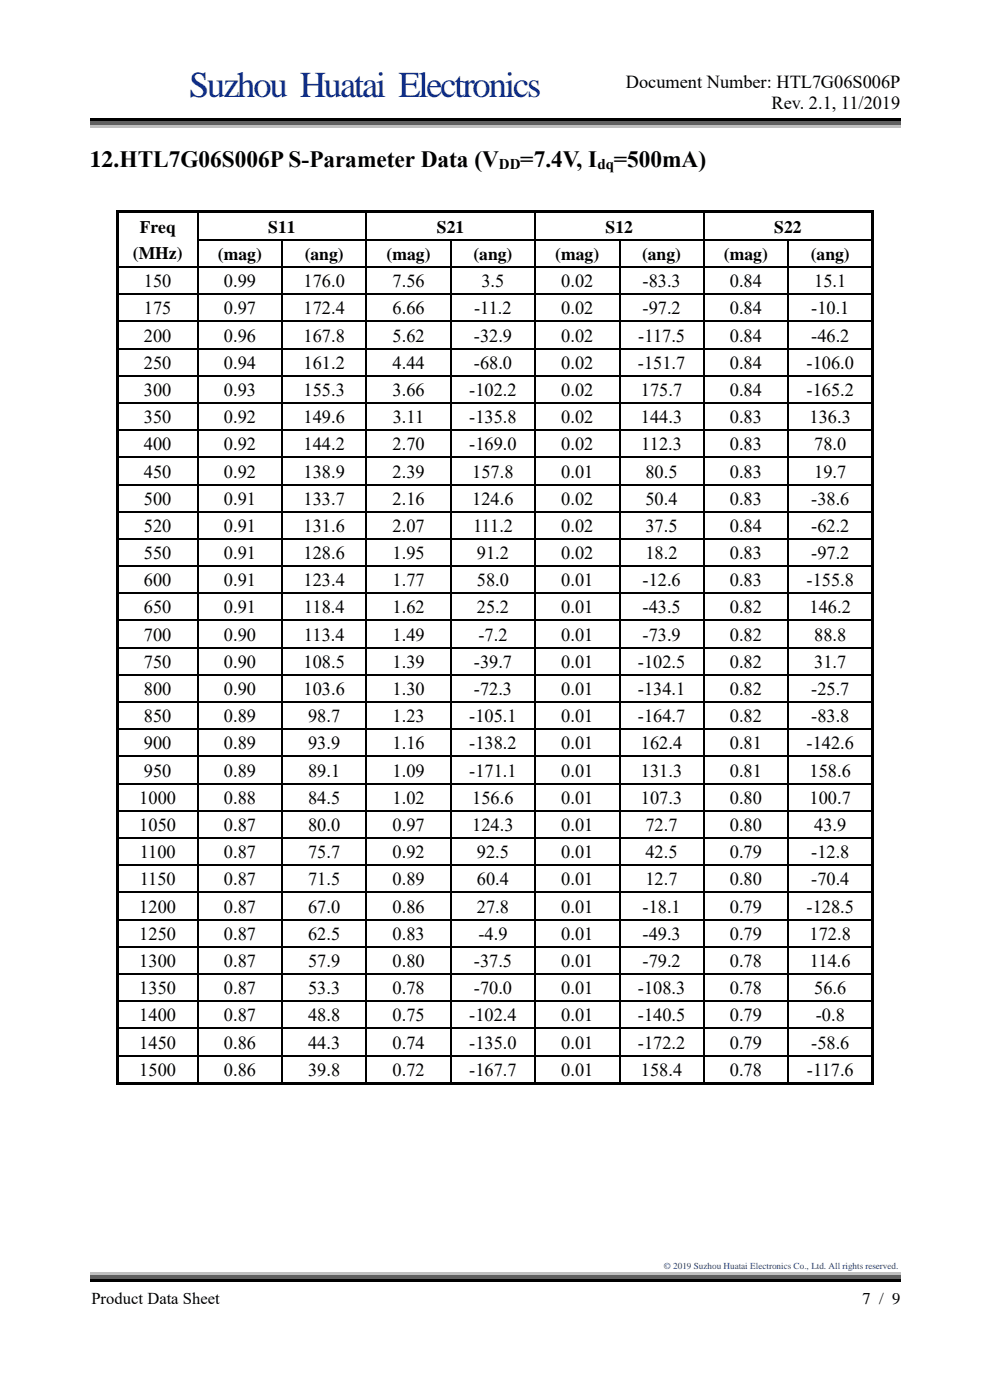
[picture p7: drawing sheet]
<svg xmlns="http://www.w3.org/2000/svg" width="210mm" height="297mm" viewBox="0 0 210 297" stroke-linecap="round" stroke-linejoin="round" font-family="sans-serif">
<defs><g id="words">
<text font-size="7.7" fill="#0f2d86" x="40.1" y="20.7">Suzhou Huatai Electronics</text>
<g font-size="5">
<text x="19" y="35.5">12.HTL7G06S006P S-Parameter Data (V</text>
<text x="110.4" y="35.5">=7.4V, I</text>
<text x="130.2" y="35.5">=500mA)</text>
</g>
<g font-size="3.9">
<text x="132.8" y="18.6">Document Number: HTL7G06S006P</text>
<text x="163.7" y="23.1">Rev. 2.1, 11/2019</text>
<text x="30.5" y="60.9">150</text>
<text x="47.5" y="60.9">0.99</text>
<text x="64.4" y="60.9">176.0</text>
<text x="83.3" y="60.9">7.56</text>
<text x="102.1" y="60.9">3.5</text>
<text x="119.1" y="60.9">0.02</text>
<text x="136.3" y="60.9">-83.3</text>
<text x="154.8" y="60.9">0.84</text>
<text x="172.7" y="60.9">15.1</text>
<text x="30.5" y="66.7">175</text>
<text x="47.5" y="66.7">0.97</text>
<text x="64.4" y="66.7">172.4</text>
<text x="83.3" y="66.7">6.66</text>
<text x="100.6" y="66.7">-11.2</text>
<text x="119.1" y="66.7">0.02</text>
<text x="136.3" y="66.7">-97.2</text>
<text x="154.8" y="66.7">0.84</text>
<text x="172.1" y="66.7">-10.1</text>
<text x="30.5" y="72.5">200</text>
<text x="47.5" y="72.5">0.96</text>
<text x="64.4" y="72.5">167.8</text>
<text x="83.3" y="72.5">5.62</text>
<text x="100.5" y="72.5">-32.9</text>
<text x="119.1" y="72.5">0.02</text>
<text x="135.4" y="72.5">-117.5</text>
<text x="154.8" y="72.5">0.84</text>
<text x="172.1" y="72.5">-46.2</text>
<text x="30.5" y="78.2">250</text>
<text x="30.5" y="84">300</text>
<text x="47.5" y="78.2">0.94</text>
<text x="47.5" y="84">0.93</text>
<text x="64.4" y="78.2">161.2</text>
<text x="64.4" y="84">155.3</text>
<text x="83.3" y="78.2">4.44</text>
<text x="83.3" y="84">3.66</text>
<text x="99.5" y="84">-102.2</text>
<text x="100.5" y="78.2">-68.0</text>
<text x="119.1" y="78.2">0.02</text>
<text x="119.1" y="84">0.02</text>
<text x="135.3" y="78.2">-151.7</text>
<text x="136" y="84">175.7</text>
<text x="154.8" y="78.2">0.84</text>
<text x="154.8" y="84">0.84</text>
<text x="171.1" y="78.2">-106.0</text>
<text x="171.1" y="84">-165.2</text>
<text x="30.5" y="89.8">350</text>
<text x="47.5" y="89.8">0.92</text>
<text x="64.4" y="89.8">149.6</text>
<text x="83.3" y="89.8">3.11</text>
<text x="99.5" y="89.8">-135.8</text>
<text x="119.1" y="89.8">0.02</text>
<text x="136" y="89.8">144.3</text>
<text x="154.8" y="89.8">0.83</text>
<text x="171.7" y="89.8">136.3</text>
<text x="30.5" y="95.6">400</text>
<text x="47.5" y="95.6">0.92</text>
<text x="64.4" y="95.6">144.2</text>
<text x="83.3" y="95.6">2.70</text>
<text x="99.5" y="95.6">-169.0</text>
<text x="119.1" y="95.6">0.02</text>
<text x="136" y="95.6">112.3</text>
<text x="154.8" y="95.6">0.83</text>
<text x="172.7" y="95.6">78.0</text>
<text x="30.5" y="101.3">450</text>
<text x="47.5" y="101.3">0.92</text>
<text x="64.4" y="101.3">138.9</text>
<text x="83.3" y="101.3">2.39</text>
<text x="100.2" y="101.3">157.8</text>
<text x="119.1" y="101.3">0.01</text>
<text x="136.9" y="101.3">80.5</text>
<text x="154.8" y="101.3">0.83</text>
<text x="172.7" y="101.3">19.7</text>
<text x="30.5" y="107.1">500</text>
<text x="47.5" y="107.1">0.91</text>
<text x="64.4" y="107.1">133.7</text>
<text x="83.3" y="107.1">2.16</text>
<text x="100.2" y="107.1">124.6</text>
<text x="119.1" y="107.1">0.02</text>
<text x="136.9" y="107.1">50.4</text>
<text x="154.8" y="107.1">0.83</text>
<text x="172.1" y="107.1">-38.6</text>
<text x="30.5" y="112.8">520</text>
<text x="47.5" y="112.8">0.91</text>
<text x="64.4" y="112.8">131.6</text>
<text x="83.3" y="112.8">2.07</text>
<text x="100.3" y="112.8">111.2</text>
<text x="119.1" y="112.8">0.02</text>
<text x="136.9" y="112.8">37.5</text>
<text x="154.8" y="112.8">0.84</text>
<text x="172.1" y="112.8">-62.2</text>
<text x="30.5" y="118.6">550</text>
<text x="47.5" y="118.6">0.91</text>
<text x="64.4" y="118.6">128.6</text>
<text x="83.3" y="118.6">1.95</text>
<text x="101.2" y="118.6">91.2</text>
<text x="119.1" y="118.6">0.02</text>
<text x="136.9" y="118.6">18.2</text>
<text x="154.8" y="118.6">0.83</text>
<text x="172.1" y="118.6">-97.2</text>
<text x="30.5" y="124.4">600</text>
<text x="47.5" y="124.4">0.91</text>
<text x="64.4" y="124.4">123.4</text>
<text x="83.3" y="124.4">1.77</text>
<text x="101.2" y="124.4">58.0</text>
<text x="119.1" y="124.4">0.01</text>
<text x="136.3" y="124.4">-12.6</text>
<text x="154.8" y="124.4">0.83</text>
<text x="171.1" y="124.4">-155.8</text>
<text x="30.5" y="130.2">650</text>
<text x="47.5" y="130.2">0.91</text>
<text x="64.5" y="130.2">118.4</text>
<text x="83.3" y="130.2">1.62</text>
<text x="101.2" y="130.2">25.2</text>
<text x="119.1" y="130.2">0.01</text>
<text x="136.3" y="130.2">-43.5</text>
<text x="154.8" y="130.2">0.82</text>
<text x="171.7" y="130.2">146.2</text>
<text x="30.5" y="135.9">700</text>
<text x="47.5" y="135.9">0.90</text>
<text x="64.5" y="135.9">113.4</text>
<text x="83.3" y="135.9">1.49</text>
<text x="101.5" y="135.9">-7.2</text>
<text x="119.1" y="135.9">0.01</text>
<text x="136.3" y="135.9">-73.9</text>
<text x="154.8" y="135.9">0.82</text>
<text x="172.7" y="135.9">88.8</text>
<text x="30.5" y="141.7">750</text>
<text x="47.5" y="141.7">0.90</text>
<text x="64.4" y="141.7">108.5</text>
<text x="83.3" y="141.7">1.39</text>
<text x="100.5" y="141.7">-39.7</text>
<text x="119.1" y="141.7">0.01</text>
<text x="135.3" y="141.7">-102.5</text>
<text x="154.8" y="141.7">0.82</text>
<text x="172.7" y="141.7">31.7</text>
<text x="30.5" y="147.5">800</text>
<text x="47.5" y="147.5">0.90</text>
<text x="64.4" y="147.5">103.6</text>
<text x="83.3" y="147.5">1.30</text>
<text x="100.5" y="147.5">-72.3</text>
<text x="119.1" y="147.5">0.01</text>
<text x="135.3" y="147.5">-134.1</text>
<text x="154.8" y="147.5">0.82</text>
<text x="172.1" y="147.5">-25.7</text>
<text x="30.5" y="153.2">850</text>
<text x="47.5" y="153.2">0.89</text>
<text x="65.4" y="153.2">98.7</text>
<text x="83.3" y="153.2">1.23</text>
<text x="99.5" y="153.2">-105.1</text>
<text x="119.1" y="153.2">0.01</text>
<text x="135.3" y="153.2">-164.7</text>
<text x="154.8" y="153.2">0.82</text>
<text x="172.1" y="153.2">-83.8</text>
<text x="30.5" y="159">900</text>
<text x="47.5" y="159">0.89</text>
<text x="65.4" y="159">93.9</text>
<text x="83.3" y="159">1.16</text>
<text x="99.5" y="159">-138.2</text>
<text x="119.1" y="159">0.01</text>
<text x="136" y="159">162.4</text>
<text x="154.8" y="159">0.81</text>
<text x="171.1" y="159">-142.6</text>
<text x="30.5" y="164.7">950</text>
<text x="47.5" y="164.7">0.89</text>
<text x="65.4" y="164.7">89.1</text>
<text x="83.3" y="164.7">1.09</text>
<text x="99.5" y="164.7">-171.1</text>
<text x="119.1" y="164.7">0.01</text>
<text x="136" y="164.7">131.3</text>
<text x="154.8" y="164.7">0.81</text>
<text x="171.7" y="164.7">158.6</text>
<text x="29.6" y="170.5">1000</text>
<text x="47.5" y="170.5">0.88</text>
<text x="65.4" y="170.5">84.5</text>
<text x="83.3" y="170.5">1.02</text>
<text x="100.2" y="170.5">156.6</text>
<text x="119.1" y="170.5">0.01</text>
<text x="136" y="170.5">107.3</text>
<text x="154.8" y="170.5">0.80</text>
<text x="171.7" y="170.5">100.7</text>
<text x="29.6" y="176.3">1050</text>
<text x="47.5" y="176.3">0.87</text>
<text x="65.4" y="176.3">80.0</text>
<text x="83.3" y="176.3">0.97</text>
<text x="100.2" y="176.3">124.3</text>
<text x="119.1" y="176.3">0.01</text>
<text x="136.9" y="176.3">72.7</text>
<text x="154.8" y="176.3">0.80</text>
<text x="172.7" y="176.3">43.9</text>
<text x="29.6" y="182.1">1100</text>
<text x="47.5" y="182.1">0.87</text>
<text x="65.4" y="182.1">75.7</text>
<text x="83.3" y="182.1">0.92</text>
<text x="101.2" y="182.1">92.5</text>
<text x="119.1" y="182.1">0.01</text>
<text x="136.9" y="182.1">42.5</text>
<text x="154.8" y="182.1">0.79</text>
<text x="172.1" y="182.1">-12.8</text>
<text x="29.6" y="187.8">1150</text>
<text x="47.5" y="187.8">0.87</text>
<text x="65.4" y="187.8">71.5</text>
<text x="83.3" y="187.8">0.89</text>
<text x="101.2" y="187.8">60.4</text>
<text x="119.1" y="187.8">0.01</text>
<text x="136.9" y="187.8">12.7</text>
<text x="154.8" y="187.8">0.80</text>
<text x="172.1" y="187.8">-70.4</text>
<text x="29.6" y="193.6">1200</text>
<text x="47.5" y="193.6">0.87</text>
<text x="65.4" y="193.6">67.0</text>
<text x="83.3" y="193.6">0.86</text>
<text x="101.2" y="193.6">27.8</text>
<text x="119.1" y="193.6">0.01</text>
<text x="136.3" y="193.6">-18.1</text>
<text x="154.8" y="193.6">0.79</text>
<text x="171.1" y="193.6">-128.5</text>
<text x="29.6" y="199.4">1250</text>
<text x="47.5" y="199.4">0.87</text>
<text x="65.4" y="199.4">62.5</text>
<text x="83.3" y="199.4">0.83</text>
<text x="101.5" y="199.4">-4.9</text>
<text x="119.1" y="199.4">0.01</text>
<text x="136.3" y="199.4">-49.3</text>
<text x="154.8" y="199.4">0.79</text>
<text x="171.7" y="199.4">172.8</text>
<text x="29.6" y="205.1">1300</text>
<text x="47.5" y="205.1">0.87</text>
<text x="65.4" y="205.1">57.9</text>
<text x="83.3" y="205.1">0.80</text>
<text x="100.5" y="205.1">-37.5</text>
<text x="119.1" y="205.1">0.01</text>
<text x="136.3" y="205.1">-79.2</text>
<text x="154.8" y="205.1">0.78</text>
<text x="171.8" y="205.1">114.6</text>
<text x="29.6" y="210.9">1350</text>
<text x="47.5" y="210.9">0.87</text>
<text x="65.4" y="210.9">53.3</text>
<text x="83.3" y="210.9">0.78</text>
<text x="100.5" y="210.9">-70.0</text>
<text x="119.1" y="210.9">0.01</text>
<text x="135.3" y="210.9">-108.3</text>
<text x="154.8" y="210.9">0.78</text>
<text x="172.7" y="210.9">56.6</text>
<text x="29.6" y="216.7">1400</text>
<text x="47.5" y="216.7">0.87</text>
<text x="65.4" y="216.7">48.8</text>
<text x="83.3" y="216.7">0.75</text>
<text x="99.5" y="216.7">-102.4</text>
<text x="119.1" y="216.7">0.01</text>
<text x="135.3" y="216.7">-140.5</text>
<text x="154.8" y="216.7">0.79</text>
<text x="173.1" y="216.7">-0.8</text>
<text x="29.6" y="222.5">1450</text>
<text x="47.5" y="222.5">0.86</text>
<text x="65.4" y="222.5">44.3</text>
<text x="83.3" y="222.5">0.74</text>
<text x="99.5" y="222.5">-135.0</text>
<text x="119.1" y="222.5">0.01</text>
<text x="135.3" y="222.5">-172.2</text>
<text x="154.8" y="222.5">0.79</text>
<text x="172.1" y="222.5">-58.6</text>
<text x="29.6" y="228.2">1500</text>
<text x="47.5" y="228.2">0.86</text>
<text x="65.4" y="228.2">39.8</text>
<text x="83.3" y="228.2">0.72</text>
<text x="99.5" y="228.2">-167.7</text>
<text x="119.1" y="228.2">0.01</text>
<text x="136" y="228.2">158.4</text>
<text x="154.8" y="228.2">0.78</text>
<text x="171.2" y="228.2">-117.6</text>
</g>
<g font-size="3.7">
<text x="29.6" y="49.5">Freq</text>
<text x="56.9" y="49.4">S11</text>
<text x="92.7" y="49.4">S21</text>
<text x="128.5" y="49.4">S12</text>
<text x="164.2" y="49.4">S22</text>
<text x="28.2" y="55">(MHz)</text>
<text x="46.2" y="55.1">(mag)</text>
<text x="64.7" y="55.1">(ang)</text>
<text x="82" y="55.1">(mag)</text>
<text x="100.4" y="55.1">(ang)</text>
<text x="117.8" y="55.1">(mag)</text>
<text x="136.2" y="55.1">(ang)</text>
<text x="153.6" y="55.1">(mag)</text>
<text x="172" y="55.1">(ang)</text>
</g>
<g font-size="3.5">
<text x="19.4" y="276.6">Product Data Sheet</text>
<text x="183" y="276.6">7 / 9</text>
</g>
<g font-size="3.2">
<text x="105.9" y="35.8">DD</text>
<text x="126.7" y="35.8">dq</text>
</g>
<text font-size="1.9" fill="#1f4e79" x="140.8" y="269.1">© 2019 Suzhou Huatai Electronics Co., Ltd. All rights reserved.</text>
</g></defs>
<g fill="#000">
<path d="M19 25.1h172v.5h-172z" fill-rule="evenodd"/>
<path d="M24.7 44.7h.5v.6h-.5z" fill-rule="evenodd"/>
<path d="M24.7 44.7h.5v.5h-.5z" fill-rule="evenodd"/>
<path d="M24.7 45.3h.5v5.5h-.5z" fill-rule="evenodd"/>
<path d="M24.7 50.8h.5v.2h-.5z" fill-rule="evenodd"/>
<path d="M24.7 51h.5v5.5h-.5z" fill-rule="evenodd"/>
<path d="M24.7 56.5h.5v.3h-.5z" fill-rule="evenodd"/>
<path d="M25.2 44.7h16.6v.5h-16.6z" fill-rule="evenodd"/>
<path d="M41.8 45.2l.2 .1z" fill-rule="evenodd"/>
<path d="M41.8 44.7h.5v.5h-.5z" fill-rule="evenodd"/>
<path d="M41.8 50.8h.2v.2h-.2z" fill-rule="evenodd"/>
<path d="M41.8 56.5h.2v.3h-.2z" fill-rule="evenodd"/>
<path d="M42.3 44.7h35.3v.5h-35.3z" fill-rule="evenodd"/>
<path d="M59.7 50.8h.3v.2h-.3z" fill-rule="evenodd"/>
<path d="M59.7 56.5h.3v.3h-.3z" fill-rule="evenodd"/>
<path d="M77.6 45.2l.2 .1z" fill-rule="evenodd"/>
<path d="M77.6 44.7h.5v.5h-.5z" fill-rule="evenodd"/>
<path d="M77.6 50.8h.2v.2h-.2z" fill-rule="evenodd"/>
<path d="M77.6 56.5h.2v.3h-.2z" fill-rule="evenodd"/>
<path d="M78.1 44.7h35.3v.5h-35.3z" fill-rule="evenodd"/>
<path d="M95.5 50.8h.3v.2h-.3z" fill-rule="evenodd"/>
<path d="M95.5 56.5h.3v.3h-.3z" fill-rule="evenodd"/>
<path d="M113.4 45.2l.2 .1z" fill-rule="evenodd"/>
<path d="M113.4 44.7h.5v.5h-.5z" fill-rule="evenodd"/>
<path d="M113.4 50.8h.2v.2h-.2z" fill-rule="evenodd"/>
<path d="M113.4 56.5h.2v.3h-.2z" fill-rule="evenodd"/>
<path d="M113.9 44.7h35.2v.5h-35.2z" fill-rule="evenodd"/>
<path d="M131.3 50.8h.3v.2h-.3z" fill-rule="evenodd"/>
<path d="M131.3 56.5h.3v.3h-.3z" fill-rule="evenodd"/>
<path d="M149.1 45.2l.3 .1z" fill-rule="evenodd"/>
<path d="M149.1 44.7h.5v.5h-.5z" fill-rule="evenodd"/>
<path d="M149.1 50.8h.3v.2h-.3z" fill-rule="evenodd"/>
<path d="M149.1 56.5h.3v.3h-.3z" fill-rule="evenodd"/>
<path d="M149.6 44.7h35.2v.5h-35.2z" fill-rule="evenodd"/>
<path d="M167.1 50.8h.2v.2h-.2z" fill-rule="evenodd"/>
<path d="M167.1 56.5h.2v.3h-.2z" fill-rule="evenodd"/>
<path d="M184.8 44.7h.5v.6h-.5z" fill-rule="evenodd"/>
<path d="M184.8 44.7h.5v.5h-.5z" fill-rule="evenodd"/>
<path d="M184.8 45.3h.5v5.5h-.5z" fill-rule="evenodd"/>
<path d="M184.8 50.8h.5v.2h-.5z" fill-rule="evenodd"/>
<path d="M184.8 51h.5v5.5h-.5z" fill-rule="evenodd"/>
<path d="M184.8 56.5h.5v.3h-.5z" fill-rule="evenodd"/>
<path d="M24.7 56.8h.5v5.5h-.5z" fill-rule="evenodd"/>
<path d="M24.7 62.3h.5v.2h-.5z" fill-rule="evenodd"/>
<path d="M24.7 62.5h.5v5.5h-.5z" fill-rule="evenodd"/>
<path d="M24.7 68h.5v.3h-.5z" fill-rule="evenodd"/>
<path d="M24.7 68.3h.5v5.5h-.5z" fill-rule="evenodd"/>
<path d="M24.7 73.8h.5v.3h-.5z" fill-rule="evenodd"/>
<path d="M24.7 74.1h.5v5.5h-.5z" fill-rule="evenodd"/>
<path d="M24.7 79.6h.5v.2h-.5z" fill-rule="evenodd"/>
<path d="M41.8 62.3h.2v.2h-.2z" fill-rule="evenodd"/>
<path d="M41.8 68h.2v.3h-.2z" fill-rule="evenodd"/>
<path d="M41.8 73.8h.2v.3h-.2z" fill-rule="evenodd"/>
<path d="M41.8 79.6h.2v.2h-.2z" fill-rule="evenodd"/>
<path d="M59.7 62.3h.3v.2h-.3z" fill-rule="evenodd"/>
<path d="M59.7 68h.3v.3h-.3z" fill-rule="evenodd"/>
<path d="M59.7 73.8h.3v.3h-.3z" fill-rule="evenodd"/>
<path d="M59.7 79.6h.3v.2h-.3z" fill-rule="evenodd"/>
<path d="M77.6 62.3h.2v.2h-.2z" fill-rule="evenodd"/>
<path d="M77.6 68h.2v.3h-.2z" fill-rule="evenodd"/>
<path d="M77.6 73.8h.2v.3h-.2z" fill-rule="evenodd"/>
<path d="M77.6 79.6h.2v.2h-.2z" fill-rule="evenodd"/>
<path d="M95.5 62.3h.3v.2h-.3z" fill-rule="evenodd"/>
<path d="M95.5 68h.3v.3h-.3z" fill-rule="evenodd"/>
<path d="M95.5 73.8h.3v.3h-.3z" fill-rule="evenodd"/>
<path d="M95.5 79.6h.3v.2h-.3z" fill-rule="evenodd"/>
<path d="M113.4 62.3h.2v.2h-.2z" fill-rule="evenodd"/>
<path d="M113.4 68h.2v.3h-.2z" fill-rule="evenodd"/>
<path d="M113.4 73.8h.2v.3h-.2z" fill-rule="evenodd"/>
<path d="M113.4 79.6h.2v.2h-.2z" fill-rule="evenodd"/>
<path d="M131.3 62.3h.3v.2h-.3z" fill-rule="evenodd"/>
<path d="M131.3 68h.3v.3h-.3z" fill-rule="evenodd"/>
<path d="M131.3 73.8h.3v.3h-.3z" fill-rule="evenodd"/>
<path d="M131.3 79.6h.3v.2h-.3z" fill-rule="evenodd"/>
<path d="M149.1 62.3h.3v.2h-.3z" fill-rule="evenodd"/>
<path d="M149.1 68h.3v.3h-.3z" fill-rule="evenodd"/>
<path d="M149.1 73.8h.3v.3h-.3z" fill-rule="evenodd"/>
<path d="M149.1 79.6h.3v.2h-.3z" fill-rule="evenodd"/>
<path d="M167.1 62.3h.2v.2h-.2z" fill-rule="evenodd"/>
<path d="M167.1 68h.2v.3h-.2z" fill-rule="evenodd"/>
<path d="M167.1 73.8h.2v.3h-.2z" fill-rule="evenodd"/>
<path d="M167.1 79.6h.2v.2h-.2z" fill-rule="evenodd"/>
<path d="M184.8 56.8h.5v5.5h-.5z" fill-rule="evenodd"/>
<path d="M184.8 62.3h.5v.2h-.5z" fill-rule="evenodd"/>
<path d="M184.8 62.5h.5v5.5h-.5z" fill-rule="evenodd"/>
<path d="M184.8 68h.5v.3h-.5z" fill-rule="evenodd"/>
<path d="M184.8 68.3h.5v5.5h-.5z" fill-rule="evenodd"/>
<path d="M184.8 73.8h.5v.3h-.5z" fill-rule="evenodd"/>
<path d="M184.8 74.1h.5v5.5h-.5z" fill-rule="evenodd"/>
<path d="M184.8 79.6h.5v.2h-.5z" fill-rule="evenodd"/>
<path d="M24.7 79.8h.5v5.6h-.5z" fill-rule="evenodd"/>
<path d="M24.7 85.4h.5v.2h-.5z" fill-rule="evenodd"/>
<path d="M24.7 85.6h.5v5.5h-.5z" fill-rule="evenodd"/>
<path d="M24.7 91.1h.5v.3h-.5z" fill-rule="evenodd"/>
<path d="M24.7 91.4h.5v5.5h-.5z" fill-rule="evenodd"/>
<path d="M24.7 96.9h.5v.3h-.5z" fill-rule="evenodd"/>
<path d="M41.8 85.4h.2v.2h-.2z" fill-rule="evenodd"/>
<path d="M41.8 91.1h.2v.3h-.2z" fill-rule="evenodd"/>
<path d="M41.8 96.9h.2v.3h-.2z" fill-rule="evenodd"/>
<path d="M59.7 85.4h.3v.2h-.3z" fill-rule="evenodd"/>
<path d="M59.7 91.1h.3v.3h-.3z" fill-rule="evenodd"/>
<path d="M59.7 96.9h.3v.3h-.3z" fill-rule="evenodd"/>
<path d="M77.6 85.4h.2v.2h-.2z" fill-rule="evenodd"/>
<path d="M77.6 91.1h.2v.3h-.2z" fill-rule="evenodd"/>
<path d="M77.6 96.9h.2v.3h-.2z" fill-rule="evenodd"/>
<path d="M95.5 85.4h.3v.2h-.3z" fill-rule="evenodd"/>
<path d="M95.5 91.1h.3v.3h-.3z" fill-rule="evenodd"/>
<path d="M95.5 96.9h.3v.3h-.3z" fill-rule="evenodd"/>
<path d="M113.4 85.4h.2v.2h-.2z" fill-rule="evenodd"/>
<path d="M113.4 91.1h.2v.3h-.2z" fill-rule="evenodd"/>
<path d="M113.4 96.9h.2v.3h-.2z" fill-rule="evenodd"/>
<path d="M131.3 85.4h.3v.2h-.3z" fill-rule="evenodd"/>
<path d="M131.3 91.1h.3v.3h-.3z" fill-rule="evenodd"/>
<path d="M131.3 96.9h.3v.3h-.3z" fill-rule="evenodd"/>
<path d="M149.1 85.4h.3v.2h-.3z" fill-rule="evenodd"/>
<path d="M149.1 91.1h.3v.3h-.3z" fill-rule="evenodd"/>
<path d="M149.1 96.9h.3v.3h-.3z" fill-rule="evenodd"/>
<path d="M167.1 85.4h.2v.2h-.2z" fill-rule="evenodd"/>
<path d="M167.1 91.1h.2v.3h-.2z" fill-rule="evenodd"/>
<path d="M167.1 96.9h.2v.3h-.2z" fill-rule="evenodd"/>
<path d="M184.8 79.8h.5v5.6h-.5z" fill-rule="evenodd"/>
<path d="M184.8 85.4h.5v.2h-.5z" fill-rule="evenodd"/>
<path d="M184.8 85.6h.5v5.5h-.5z" fill-rule="evenodd"/>
<path d="M184.8 91.1h.5v.3h-.5z" fill-rule="evenodd"/>
<path d="M184.8 91.4h.5v5.5h-.5z" fill-rule="evenodd"/>
<path d="M184.8 96.9h.5v.3h-.5z" fill-rule="evenodd"/>
<path d="M24.7 97.2h.5v5.5h-.5z" fill-rule="evenodd"/>
<path d="M24.7 102.7h.5v.2h-.5z" fill-rule="evenodd"/>
<path d="M24.7 102.9h.5v5.5h-.5z" fill-rule="evenodd"/>
<path d="M24.7 108.4h.5v.3h-.5z" fill-rule="evenodd"/>
<path d="M24.7 108.7h.5v5.5h-.5z" fill-rule="evenodd"/>
<path d="M24.7 114.2h.5v.2h-.5z" fill-rule="evenodd"/>
<path d="M24.7 114.4h.5v5.5h-.5z" fill-rule="evenodd"/>
<path d="M41.8 102.7h.2v.2h-.2z" fill-rule="evenodd"/>
<path d="M41.8 108.4h.2v.3h-.2z" fill-rule="evenodd"/>
<path d="M41.8 114.2h.2v.2h-.2z" fill-rule="evenodd"/>
<path d="M59.7 102.7h.3v.2h-.3z" fill-rule="evenodd"/>
<path d="M59.7 108.4h.3v.3h-.3z" fill-rule="evenodd"/>
<path d="M59.7 114.2h.3v.2h-.3z" fill-rule="evenodd"/>
<path d="M77.6 102.7h.2v.2h-.2z" fill-rule="evenodd"/>
<path d="M77.6 108.4h.2v.3h-.2z" fill-rule="evenodd"/>
<path d="M77.6 114.2h.2v.2h-.2z" fill-rule="evenodd"/>
<path d="M95.5 102.7h.3v.2h-.3z" fill-rule="evenodd"/>
<path d="M95.5 108.4h.3v.3h-.3z" fill-rule="evenodd"/>
<path d="M95.5 114.2h.3v.2h-.3z" fill-rule="evenodd"/>
<path d="M113.4 102.7h.2v.2h-.2z" fill-rule="evenodd"/>
<path d="M113.4 108.4h.2v.3h-.2z" fill-rule="evenodd"/>
<path d="M113.4 114.2h.2v.2h-.2z" fill-rule="evenodd"/>
<path d="M131.3 102.7h.3v.2h-.3z" fill-rule="evenodd"/>
<path d="M131.3 108.4h.3v.3h-.3z" fill-rule="evenodd"/>
<path d="M131.3 114.2h.3v.2h-.3z" fill-rule="evenodd"/>
<path d="M149.1 102.7h.3v.2h-.3z" fill-rule="evenodd"/>
<path d="M149.1 108.4h.3v.3h-.3z" fill-rule="evenodd"/>
<path d="M149.1 114.2h.3v.2h-.3z" fill-rule="evenodd"/>
<path d="M167.1 102.7h.2v.2h-.2z" fill-rule="evenodd"/>
<path d="M167.1 108.4h.2v.3h-.2z" fill-rule="evenodd"/>
<path d="M167.1 114.2h.2v.2h-.2z" fill-rule="evenodd"/>
<path d="M184.8 97.2h.5v5.5h-.5z" fill-rule="evenodd"/>
<path d="M184.8 102.7h.5v.2h-.5z" fill-rule="evenodd"/>
<path d="M184.8 102.9h.5v5.5h-.5z" fill-rule="evenodd"/>
<path d="M184.8 108.4h.5v.3h-.5z" fill-rule="evenodd"/>
<path d="M184.8 108.7h.5v5.5h-.5z" fill-rule="evenodd"/>
<path d="M184.8 114.2h.5v.2h-.5z" fill-rule="evenodd"/>
<path d="M184.8 114.4h.5v5.5h-.5z" fill-rule="evenodd"/>
<path d="M24.7 119.9h.5v.3h-.5z" fill-rule="evenodd"/>
<path d="M24.7 120.2h.5v5.5h-.5z" fill-rule="evenodd"/>
<path d="M24.7 125.7h.5v.3h-.5z" fill-rule="evenodd"/>
<path d="M24.7 126h.5v5.5h-.5z" fill-rule="evenodd"/>
<path d="M24.7 131.5h.5v.3h-.5z" fill-rule="evenodd"/>
<path d="M24.7 131.8h.5v5.5h-.5z" fill-rule="evenodd"/>
<path d="M24.7 137.3h.5v.2h-.5z" fill-rule="evenodd"/>
<path d="M41.8 119.9h.2v.3h-.2z" fill-rule="evenodd"/>
<path d="M41.8 125.7h.2v.3h-.2z" fill-rule="evenodd"/>
<path d="M41.8 131.5h.2v.3h-.2z" fill-rule="evenodd"/>
<path d="M41.8 137.3h.2v.2h-.2z" fill-rule="evenodd"/>
<path d="M59.7 119.9h.3v.3h-.3z" fill-rule="evenodd"/>
<path d="M59.7 125.7h.3v.3h-.3z" fill-rule="evenodd"/>
<path d="M59.7 131.5h.3v.3h-.3z" fill-rule="evenodd"/>
<path d="M59.7 137.3h.3v.2h-.3z" fill-rule="evenodd"/>
<path d="M77.6 119.9h.2v.3h-.2z" fill-rule="evenodd"/>
<path d="M77.6 125.7h.2v.3h-.2z" fill-rule="evenodd"/>
<path d="M77.6 131.5h.2v.3h-.2z" fill-rule="evenodd"/>
<path d="M77.6 137.3h.2v.2h-.2z" fill-rule="evenodd"/>
<path d="M95.5 119.9h.3v.3h-.3z" fill-rule="evenodd"/>
<path d="M95.5 125.7h.3v.3h-.3z" fill-rule="evenodd"/>
<path d="M95.5 131.5h.3v.3h-.3z" fill-rule="evenodd"/>
<path d="M95.5 137.3h.3v.2h-.3z" fill-rule="evenodd"/>
<path d="M113.4 119.9h.2v.3h-.2z" fill-rule="evenodd"/>
<path d="M113.4 125.7h.2v.3h-.2z" fill-rule="evenodd"/>
<path d="M113.4 131.5h.2v.3h-.2z" fill-rule="evenodd"/>
<path d="M113.4 137.3h.2v.2h-.2z" fill-rule="evenodd"/>
<path d="M131.3 119.9h.3v.3h-.3z" fill-rule="evenodd"/>
<path d="M131.3 125.7h.3v.3h-.3z" fill-rule="evenodd"/>
<path d="M131.3 131.5h.3v.3h-.3z" fill-rule="evenodd"/>
<path d="M131.3 137.3h.3v.2h-.3z" fill-rule="evenodd"/>
<path d="M149.1 119.9h.3v.3h-.3z" fill-rule="evenodd"/>
<path d="M149.1 125.7h.3v.3h-.3z" fill-rule="evenodd"/>
<path d="M149.1 131.5h.3v.3h-.3z" fill-rule="evenodd"/>
<path d="M149.1 137.3h.3v.2h-.3z" fill-rule="evenodd"/>
<path d="M167.1 119.9h.2v.3h-.2z" fill-rule="evenodd"/>
<path d="M167.1 125.7h.2v.3h-.2z" fill-rule="evenodd"/>
<path d="M167.1 131.5h.2v.3h-.2z" fill-rule="evenodd"/>
<path d="M167.1 137.3h.2v.2h-.2z" fill-rule="evenodd"/>
<path d="M184.8 119.9h.5v.3h-.5z" fill-rule="evenodd"/>
<path d="M184.8 120.2h.5v5.5h-.5z" fill-rule="evenodd"/>
<path d="M184.8 125.7h.5v.3h-.5z" fill-rule="evenodd"/>
<path d="M184.8 126h.5v5.5h-.5z" fill-rule="evenodd"/>
<path d="M184.8 131.5h.5v.3h-.5z" fill-rule="evenodd"/>
<path d="M184.8 131.8h.5v5.5h-.5z" fill-rule="evenodd"/>
<path d="M184.8 137.3h.5v.2h-.5z" fill-rule="evenodd"/>
<path d="M24.7 137.5h.5v5.5h-.5z" fill-rule="evenodd"/>
<path d="M24.7 143h.5v.3h-.5z" fill-rule="evenodd"/>
<path d="M24.7 143.3h.5v5.5h-.5z" fill-rule="evenodd"/>
<path d="M24.7 148.8h.5v.3h-.5z" fill-rule="evenodd"/>
<path d="M24.7 149.1h.5v5.5h-.5z" fill-rule="evenodd"/>
<path d="M24.7 154.6h.5v.2h-.5z" fill-rule="evenodd"/>
<path d="M41.8 143h.2v.3h-.2z" fill-rule="evenodd"/>
<path d="M41.8 148.8h.2v.3h-.2z" fill-rule="evenodd"/>
<path d="M41.8 154.6h.2v.2h-.2z" fill-rule="evenodd"/>
<path d="M59.7 143h.3v.3h-.3z" fill-rule="evenodd"/>
<path d="M59.7 148.8h.3v.3h-.3z" fill-rule="evenodd"/>
<path d="M59.7 154.6h.3v.2h-.3z" fill-rule="evenodd"/>
<path d="M77.6 143h.2v.3h-.2z" fill-rule="evenodd"/>
<path d="M77.6 148.8h.2v.3h-.2z" fill-rule="evenodd"/>
<path d="M77.6 154.6h.2v.2h-.2z" fill-rule="evenodd"/>
<path d="M95.5 143h.3v.3h-.3z" fill-rule="evenodd"/>
<path d="M95.5 148.8h.3v.3h-.3z" fill-rule="evenodd"/>
<path d="M95.5 154.6h.3v.2h-.3z" fill-rule="evenodd"/>
<path d="M113.4 143h.2v.3h-.2z" fill-rule="evenodd"/>
<path d="M113.4 148.8h.2v.3h-.2z" fill-rule="evenodd"/>
<path d="M113.4 154.6h.2v.2h-.2z" fill-rule="evenodd"/>
<path d="M131.3 143h.3v.3h-.3z" fill-rule="evenodd"/>
<path d="M131.3 148.8h.3v.3h-.3z" fill-rule="evenodd"/>
<path d="M131.3 154.6h.3v.2h-.3z" fill-rule="evenodd"/>
<path d="M149.1 143h.3v.3h-.3z" fill-rule="evenodd"/>
<path d="M149.1 148.8h.3v.3h-.3z" fill-rule="evenodd"/>
<path d="M149.1 154.6h.3v.2h-.3z" fill-rule="evenodd"/>
<path d="M167.1 143h.2v.3h-.2z" fill-rule="evenodd"/>
<path d="M167.1 148.8h.2v.3h-.2z" fill-rule="evenodd"/>
<path d="M167.1 154.6h.2v.2h-.2z" fill-rule="evenodd"/>
<path d="M184.8 137.5h.5v5.5h-.5z" fill-rule="evenodd"/>
<path d="M184.8 143h.5v.3h-.5z" fill-rule="evenodd"/>
<path d="M184.8 143.3h.5v5.5h-.5z" fill-rule="evenodd"/>
<path d="M184.8 148.8h.5v.3h-.5z" fill-rule="evenodd"/>
<path d="M184.8 149.1h.5v5.5h-.5z" fill-rule="evenodd"/>
<path d="M184.8 154.6h.5v.2h-.5z" fill-rule="evenodd"/>
<path d="M24.7 154.8h.5v5.5h-.5z" fill-rule="evenodd"/>
<path d="M24.7 160.3h.5v.3h-.5z" fill-rule="evenodd"/>
<path d="M24.7 160.6h.5v5.5h-.5z" fill-rule="evenodd"/>
<path d="M24.7 166.1h.5v.3h-.5z" fill-rule="evenodd"/>
<path d="M24.7 166.4h.5v5.5h-.5z" fill-rule="evenodd"/>
<path d="M24.7 171.9h.5v.3h-.5z" fill-rule="evenodd"/>
<path d="M24.7 172.2h.5v5.5h-.5z" fill-rule="evenodd"/>
<path d="M24.7 177.7h.5v.2h-.5z" fill-rule="evenodd"/>
<path d="M41.8 160.3h.2v.3h-.2z" fill-rule="evenodd"/>
<path d="M41.8 166.1h.2v.3h-.2z" fill-rule="evenodd"/>
<path d="M41.8 171.9h.2v.3h-.2z" fill-rule="evenodd"/>
<path d="M41.8 177.7h.2v.2h-.2z" fill-rule="evenodd"/>
<path d="M59.7 160.3h.3v.3h-.3z" fill-rule="evenodd"/>
<path d="M59.7 166.1h.3v.3h-.3z" fill-rule="evenodd"/>
<path d="M59.7 171.9h.3v.3h-.3z" fill-rule="evenodd"/>
<path d="M59.7 177.7h.3v.2h-.3z" fill-rule="evenodd"/>
<path d="M77.6 160.3h.2v.3h-.2z" fill-rule="evenodd"/>
<path d="M77.6 166.1h.2v.3h-.2z" fill-rule="evenodd"/>
<path d="M77.6 171.9h.2v.3h-.2z" fill-rule="evenodd"/>
<path d="M77.6 177.7h.2v.2h-.2z" fill-rule="evenodd"/>
<path d="M95.5 160.3h.3v.3h-.3z" fill-rule="evenodd"/>
<path d="M95.5 166.1h.3v.3h-.3z" fill-rule="evenodd"/>
<path d="M95.5 171.9h.3v.3h-.3z" fill-rule="evenodd"/>
<path d="M95.5 177.7h.3v.2h-.3z" fill-rule="evenodd"/>
<path d="M113.4 160.3h.2v.3h-.2z" fill-rule="evenodd"/>
<path d="M113.4 166.1h.2v.3h-.2z" fill-rule="evenodd"/>
<path d="M113.4 171.9h.2v.3h-.2z" fill-rule="evenodd"/>
<path d="M113.4 177.7h.2v.2h-.2z" fill-rule="evenodd"/>
<path d="M131.3 160.3h.3v.3h-.3z" fill-rule="evenodd"/>
<path d="M131.3 166.1h.3v.3h-.3z" fill-rule="evenodd"/>
<path d="M131.3 171.9h.3v.3h-.3z" fill-rule="evenodd"/>
<path d="M131.3 177.7h.3v.2h-.3z" fill-rule="evenodd"/>
<path d="M149.1 160.3h.3v.3h-.3z" fill-rule="evenodd"/>
<path d="M149.1 166.1h.3v.3h-.3z" fill-rule="evenodd"/>
<path d="M149.1 171.9h.3v.3h-.3z" fill-rule="evenodd"/>
<path d="M149.1 177.7h.3v.2h-.3z" fill-rule="evenodd"/>
<path d="M167.1 160.3h.2v.3h-.2z" fill-rule="evenodd"/>
<path d="M167.1 166.1h.2v.3h-.2z" fill-rule="evenodd"/>
<path d="M167.1 171.9h.2v.3h-.2z" fill-rule="evenodd"/>
<path d="M167.1 177.7h.2v.2h-.2z" fill-rule="evenodd"/>
<path d="M184.8 154.8h.5v5.5h-.5z" fill-rule="evenodd"/>
<path d="M184.8 160.3h.5v.3h-.5z" fill-rule="evenodd"/>
<path d="M184.8 160.6h.5v5.5h-.5z" fill-rule="evenodd"/>
<path d="M184.8 166.1h.5v.3h-.5z" fill-rule="evenodd"/>
<path d="M184.8 166.4h.5v5.5h-.5z" fill-rule="evenodd"/>
<path d="M184.8 171.9h.5v.3h-.5z" fill-rule="evenodd"/>
<path d="M184.8 172.2h.5v5.5h-.5z" fill-rule="evenodd"/>
<path d="M184.8 177.7h.5v.2h-.5z" fill-rule="evenodd"/>
<path d="M24.7 177.9h.5v5.5h-.5z" fill-rule="evenodd"/>
<path d="M24.7 183.4h.5v.3h-.5z" fill-rule="evenodd"/>
<path d="M24.7 183.7h.5v5.5h-.5z" fill-rule="evenodd"/>
<path d="M24.7 189.2h.5v.2h-.5z" fill-rule="evenodd"/>
<path d="M24.7 189.4h.5v5.6h-.5z" fill-rule="evenodd"/>
<path d="M24.7 195h.5v.2h-.5z" fill-rule="evenodd"/>
<path d="M41.8 183.4h.2v.3h-.2z" fill-rule="evenodd"/>
<path d="M41.8 189.2h.2v.2h-.2z" fill-rule="evenodd"/>
<path d="M41.8 195h.2v.2h-.2z" fill-rule="evenodd"/>
<path d="M59.7 183.4h.3v.3h-.3z" fill-rule="evenodd"/>
<path d="M59.7 189.2h.3v.2h-.3z" fill-rule="evenodd"/>
<path d="M59.7 195h.3v.2h-.3z" fill-rule="evenodd"/>
<path d="M77.6 183.4h.2v.3h-.2z" fill-rule="evenodd"/>
<path d="M77.6 189.2h.2v.2h-.2z" fill-rule="evenodd"/>
<path d="M77.6 195h.2v.2h-.2z" fill-rule="evenodd"/>
<path d="M95.5 183.4h.3v.3h-.3z" fill-rule="evenodd"/>
<path d="M95.5 189.2h.3v.2h-.3z" fill-rule="evenodd"/>
<path d="M95.5 195h.3v.2h-.3z" fill-rule="evenodd"/>
<path d="M113.4 183.4h.2v.3h-.2z" fill-rule="evenodd"/>
<path d="M113.4 189.2h.2v.2h-.2z" fill-rule="evenodd"/>
<path d="M113.4 195h.2v.2h-.2z" fill-rule="evenodd"/>
<path d="M131.3 183.4h.3v.3h-.3z" fill-rule="evenodd"/>
<path d="M131.3 189.2h.3v.2h-.3z" fill-rule="evenodd"/>
<path d="M131.3 195h.3v.2h-.3z" fill-rule="evenodd"/>
<path d="M149.1 183.4h.3v.3h-.3z" fill-rule="evenodd"/>
<path d="M149.1 189.2h.3v.2h-.3z" fill-rule="evenodd"/>
<path d="M149.1 195h.3v.2h-.3z" fill-rule="evenodd"/>
<path d="M167.1 183.4h.2v.3h-.2z" fill-rule="evenodd"/>
<path d="M167.1 189.2h.2v.2h-.2z" fill-rule="evenodd"/>
<path d="M167.1 195h.2v.2h-.2z" fill-rule="evenodd"/>
<path d="M184.8 177.9h.5v5.5h-.5z" fill-rule="evenodd"/>
<path d="M184.8 183.4h.5v.3h-.5z" fill-rule="evenodd"/>
<path d="M184.8 183.7h.5v5.5h-.5z" fill-rule="evenodd"/>
<path d="M184.8 189.2h.5v.2h-.5z" fill-rule="evenodd"/>
<path d="M184.8 189.4h.5v5.6h-.5z" fill-rule="evenodd"/>
<path d="M184.8 195h.5v.2h-.5z" fill-rule="evenodd"/>
<path d="M24.7 195.2h.5v5.5h-.5z" fill-rule="evenodd"/>
<path d="M24.7 200.7h.5v.3h-.5z" fill-rule="evenodd"/>
<path d="M24.7 201h.5v5.5h-.5z" fill-rule="evenodd"/>
<path d="M24.7 206.5h.5v.2h-.5z" fill-rule="evenodd"/>
<path d="M24.7 206.7h.5v5.6h-.5z" fill-rule="evenodd"/>
<path d="M24.7 212.3h.5v.2h-.5z" fill-rule="evenodd"/>
<path d="M24.7 212.5h.5v5.6h-.5z" fill-rule="evenodd"/>
<path d="M24.7 218.1h.5v.2h-.5z" fill-rule="evenodd"/>
<path d="M41.8 200.7h.2v.3h-.2z" fill-rule="evenodd"/>
<path d="M41.8 206.5h.2v.2h-.2z" fill-rule="evenodd"/>
<path d="M41.8 212.3h.2v.2h-.2z" fill-rule="evenodd"/>
<path d="M41.8 218.1h.2v.2h-.2z" fill-rule="evenodd"/>
<path d="M59.7 200.7h.3v.3h-.3z" fill-rule="evenodd"/>
<path d="M59.7 206.5h.3v.2h-.3z" fill-rule="evenodd"/>
<path d="M59.7 212.3h.3v.2h-.3z" fill-rule="evenodd"/>
<path d="M59.7 218.1h.3v.2h-.3z" fill-rule="evenodd"/>
<path d="M77.6 200.7h.2v.3h-.2z" fill-rule="evenodd"/>
<path d="M77.6 206.5h.2v.2h-.2z" fill-rule="evenodd"/>
<path d="M77.6 212.3h.2v.2h-.2z" fill-rule="evenodd"/>
<path d="M77.6 218.1h.2v.2h-.2z" fill-rule="evenodd"/>
<path d="M95.5 200.7h.3v.3h-.3z" fill-rule="evenodd"/>
<path d="M95.5 206.5h.3v.2h-.3z" fill-rule="evenodd"/>
<path d="M95.5 212.3h.3v.2h-.3z" fill-rule="evenodd"/>
<path d="M95.5 218.1h.3v.2h-.3z" fill-rule="evenodd"/>
<path d="M113.4 200.7h.2v.3h-.2z" fill-rule="evenodd"/>
<path d="M113.4 206.5h.2v.2h-.2z" fill-rule="evenodd"/>
<path d="M113.4 212.3h.2v.2h-.2z" fill-rule="evenodd"/>
<path d="M113.4 218.1h.2v.2h-.2z" fill-rule="evenodd"/>
<path d="M131.3 200.7h.3v.3h-.3z" fill-rule="evenodd"/>
<path d="M131.3 206.5h.3v.2h-.3z" fill-rule="evenodd"/>
<path d="M131.3 212.3h.3v.2h-.3z" fill-rule="evenodd"/>
<path d="M131.3 218.1h.3v.2h-.3z" fill-rule="evenodd"/>
<path d="M149.1 200.7h.3v.3h-.3z" fill-rule="evenodd"/>
<path d="M149.1 206.5h.3v.2h-.3z" fill-rule="evenodd"/>
<path d="M149.1 212.3h.3v.2h-.3z" fill-rule="evenodd"/>
<path d="M149.1 218.1h.3v.2h-.3z" fill-rule="evenodd"/>
<path d="M167.1 200.7h.2v.3h-.2z" fill-rule="evenodd"/>
<path d="M167.1 206.5h.2v.2h-.2z" fill-rule="evenodd"/>
<path d="M167.1 212.3h.2v.2h-.2z" fill-rule="evenodd"/>
<path d="M167.1 218.1h.2v.2h-.2z" fill-rule="evenodd"/>
<path d="M184.8 195.2h.5v5.5h-.5z" fill-rule="evenodd"/>
<path d="M184.8 200.7h.5v.3h-.5z" fill-rule="evenodd"/>
<path d="M184.8 201h.5v5.5h-.5z" fill-rule="evenodd"/>
<path d="M184.8 206.5h.5v.2h-.5z" fill-rule="evenodd"/>
<path d="M184.8 206.7h.5v5.6h-.5z" fill-rule="evenodd"/>
<path d="M184.8 212.3h.5v.2h-.5z" fill-rule="evenodd"/>
<path d="M184.8 212.5h.5v5.6h-.5z" fill-rule="evenodd"/>
<path d="M184.8 218.1h.5v.2h-.5z" fill-rule="evenodd"/>
<path d="M24.7 218.3h.5v5.5h-.5z" fill-rule="evenodd"/>
<path d="M24.7 223.8h.5v.3h-.5z" fill-rule="evenodd"/>
<path d="M24.7 224.1h.5v5.5h-.5z" fill-rule="evenodd"/>
<path d="M24.7 229.6h.5v.5h-.5z" fill-rule="evenodd"/>
<path d="M24.7 229.6h.5v.5h-.5z" fill-rule="evenodd"/>
<path d="M25.2 229.6h16.6v.5h-16.6z" fill-rule="evenodd"/>
<path d="M41.8 223.8h.2v.3h-.2z" fill-rule="evenodd"/>
<path d="M41.8 229.6h.5v.5h-.5z" fill-rule="evenodd"/>
<path d="M42.3 229.6h17.4v.5h-17.4z" fill-rule="evenodd"/>
<path d="M59.7 223.8h.3v.3h-.3z" fill-rule="evenodd"/>
<path d="M59.7 229.6h.5v.5h-.5z" fill-rule="evenodd"/>
<path d="M60.2 229.6h17.4v.5h-17.4z" fill-rule="evenodd"/>
<path d="M77.6 223.8h.2v.3h-.2z" fill-rule="evenodd"/>
<path d="M77.6 229.6h.5v.5h-.5z" fill-rule="evenodd"/>
<path d="M78.1 229.6h17.4v.5h-17.4z" fill-rule="evenodd"/>
<path d="M95.5 223.8h.3v.3h-.3z" fill-rule="evenodd"/>
<path d="M95.5 229.6h.5v.5h-.5z" fill-rule="evenodd"/>
<path d="M96 229.6h17.4v.5h-17.4z" fill-rule="evenodd"/>
<path d="M113.4 223.8h.2v.3h-.2z" fill-rule="evenodd"/>
<path d="M113.4 229.6h.5v.5h-.5z" fill-rule="evenodd"/>
<path d="M113.9 229.6h17.4v.5h-17.4z" fill-rule="evenodd"/>
<path d="M131.3 223.8h.3v.3h-.3z" fill-rule="evenodd"/>
<path d="M131.3 229.6h.5v.5h-.5z" fill-rule="evenodd"/>
<path d="M131.8 229.6h17.3v.5h-17.3z" fill-rule="evenodd"/>
<path d="M149.1 223.8h.3v.3h-.3z" fill-rule="evenodd"/>
<path d="M149.1 229.6h.5v.5h-.5z" fill-rule="evenodd"/>
<path d="M149.6 229.6h17.5v.5h-17.5z" fill-rule="evenodd"/>
<path d="M167.1 223.8h.2v.3h-.2z" fill-rule="evenodd"/>
<path d="M167.1 229.6h.5v.5h-.5z" fill-rule="evenodd"/>
<path d="M167.6 229.6h17.2v.5h-17.2z" fill-rule="evenodd"/>
<path d="M184.8 218.3h.5v5.5h-.5z" fill-rule="evenodd"/>
<path d="M184.8 223.8h.5v.3h-.5z" fill-rule="evenodd"/>
<path d="M184.8 224.1h.5v5.5h-.5z" fill-rule="evenodd"/>
<path d="M184.8 229.6h.5v.5h-.5z" fill-rule="evenodd"/>
<path d="M184.8 229.6h.5v.5h-.5z" fill-rule="evenodd"/>
</g>
<g fill="none" stroke="#000" stroke-width=".25">
<path d="M25.2 56.6h16.6M41.9 45.3v5.5M41.9 51v5.5M41.9 56.8v5.5M42 50.9h17.7M42 56.6h17.7M59.9 51v5.5M59.9 56.8v5.5M60 50.9h17.6M60 56.6h17.6M77.7 45.3v5.5M77.7 51v5.5"/>
<path d="M77.7 56.8v5.5M77.8 50.9h17.7M77.8 56.6h17.7M95.6 51v5.5M95.6 56.8v5.5M95.8 50.9h17.6M95.8 56.6h17.6M113.5 45.3v5.5M113.5 51v5.5M113.5 56.8v5.5M113.6 50.9h17.7M113.6 56.6h17.7"/>
<path d="M131.4 51v5.5M131.4 56.8v5.5M131.6 50.9h17.5M131.6 56.6h17.5M149.2 45.3v5.5M149.2 51v5.5M149.2 56.8v5.5M149.4 50.9h17.7M149.4 56.6h17.7M167.2 51v5.5M167.2 56.8v5.5M167.3 50.9h17.5"/>
<path d="M167.3 56.6h17.5M25.2 62.4h16.6M25.2 68.2h16.6M25.2 74h16.6M25.2 79.7h16.6M41.9 62.5v5.5M41.9 68.3v5.5M41.9 74.1v5.5M41.9 79.8v5.6M42 62.4h17.7M42 68.2h17.7M42 74h17.7"/>
<path d="M42 79.7h17.7M59.9 62.5v5.5M59.9 68.3v5.5M59.9 74.1v5.5M59.9 79.8v5.6M60 62.4h17.6M60 68.2h17.6M60 74h17.6M60 79.7h17.6M77.7 62.5v5.5M77.7 68.3v5.5M77.7 74.1v5.5"/>
<path d="M77.7 79.8v5.6M77.8 62.4h17.7M77.8 68.2h17.7M77.8 74h17.7M77.8 79.7h17.7M95.6 62.5v5.5M95.6 68.3v5.5M95.6 74.1v5.5M95.6 79.8v5.6M95.8 62.4h17.6M95.8 68.2h17.6M95.8 74h17.6"/>
<path d="M95.8 79.7h17.6M113.5 62.5v5.5M113.5 68.3v5.5M113.5 74.1v5.5M113.5 79.8v5.6M113.6 62.4h17.7M113.6 68.2h17.7M113.6 74h17.7M113.6 79.7h17.7M131.4 62.5v5.5M131.4 68.3v5.5M131.4 74.1v5.5"/>
<path d="M131.4 79.8v5.6M131.6 62.4h17.5M131.6 68.2h17.5M131.6 74h17.5M131.6 79.7h17.5M149.2 62.5v5.5M149.2 68.3v5.5M149.2 74.1v5.5M149.2 79.8v5.6M149.4 62.4h17.7M149.4 68.2h17.7M149.4 74h17.7"/>
<path d="M149.4 79.7h17.7M167.2 62.5v5.5M167.2 68.3v5.5M167.2 74.1v5.5M167.2 79.8v5.6M167.3 62.4h17.5M167.3 68.2h17.5M167.3 74h17.5M167.3 79.7h17.5M25.2 85.5h16.6M25.2 91.2h16.6M25.2 97h16.6"/>
<path d="M41.9 85.6v5.5M41.9 91.4v5.5M41.9 97.2v5.5M42 85.5h17.7M42 91.2h17.7M42 97h17.7M59.9 85.6v5.5M59.9 91.4v5.5M59.9 97.2v5.5M60 85.5h17.6M60 91.2h17.6M60 97h17.6"/>
<path d="M77.7 85.6v5.5M77.7 91.4v5.5M77.7 97.2v5.5M77.8 85.5h17.7M77.8 91.2h17.7M77.8 97h17.7M95.6 85.6v5.5M95.6 91.4v5.5M95.6 97.2v5.5M95.8 85.5h17.6M95.8 91.2h17.6M95.8 97h17.6"/>
<path d="M113.5 85.6v5.5M113.5 91.4v5.5M113.5 97.2v5.5M113.6 85.5h17.7M113.6 91.2h17.7M113.6 97h17.7M131.4 85.6v5.5M131.4 91.4v5.5M131.4 97.2v5.5M131.6 85.5h17.5M131.6 91.2h17.5M131.6 97h17.5"/>
<path d="M149.2 85.6v5.5M149.2 91.4v5.5M149.2 97.2v5.5M149.4 85.5h17.7M149.4 91.2h17.7M149.4 97h17.7M167.2 85.6v5.5M167.2 91.4v5.5M167.2 97.2v5.5M167.3 85.5h17.5M167.3 91.2h17.5M167.3 97h17.5"/>
<path d="M25.2 102.8h16.6M25.2 108.6h16.6M25.2 114.3h16.6M41.9 102.9v5.5M41.9 108.7v5.5M41.9 114.4v5.5M42 102.8h17.7M42 108.6h17.7M42 114.3h17.7M59.9 102.9v5.5M59.9 108.7v5.5M59.9 114.4v5.5"/>
<path d="M60 102.8h17.6M60 108.6h17.6M60 114.3h17.6M77.7 102.9v5.5M77.7 108.7v5.5M77.7 114.4v5.5M77.8 102.8h17.7M77.8 108.6h17.7M77.8 114.3h17.7M95.6 102.9v5.5M95.6 108.7v5.5M95.6 114.4v5.5"/>
<path d="M95.8 102.8h17.6M95.8 108.6h17.6M95.8 114.3h17.6M113.5 102.9v5.5M113.5 108.7v5.5M113.5 114.4v5.5M113.6 102.8h17.7M113.6 108.6h17.7M113.6 114.3h17.7M131.4 102.9v5.5M131.4 108.7v5.5M131.4 114.4v5.5"/>
<path d="M131.6 102.8h17.5M131.6 108.6h17.5M131.6 114.3h17.5M149.2 102.9v5.5M149.2 108.7v5.5M149.2 114.4v5.5M149.4 102.8h17.7M149.4 108.6h17.7M149.4 114.3h17.7M167.2 102.9v5.5M167.2 108.7v5.5M167.2 114.4v5.5"/>
<path d="M167.3 102.8h17.5M167.3 108.6h17.5M167.3 114.3h17.5M25.2 120.1h16.6M25.2 125.9h16.6M25.2 131.6h16.6M25.2 137.4h16.6M41.9 120.2v5.5M41.9 126v5.5M41.9 131.8v5.5M41.9 137.5v5.5M42 120.1h17.7"/>
<path d="M42 125.9h17.7M42 131.6h17.7M42 137.4h17.7M59.9 120.2v5.5M59.9 126v5.5M59.9 131.8v5.5M59.9 137.5v5.5M60 120.1h17.6M60 125.9h17.6M60 131.6h17.6M60 137.4h17.6M77.7 120.2v5.5"/>
<path d="M77.7 126v5.5M77.7 131.8v5.5M77.7 137.5v5.5M77.8 120.1h17.7M77.8 125.9h17.7M77.8 131.6h17.7M77.8 137.4h17.7M95.6 120.2v5.5M95.6 126v5.5M95.6 131.8v5.5M95.6 137.5v5.5M95.8 120.1h17.6"/>
<path d="M95.8 125.9h17.6M95.8 131.6h17.6M95.8 137.4h17.6M113.5 120.2v5.5M113.5 126v5.5M113.5 131.8v5.5M113.5 137.5v5.5M113.6 120.1h17.7M113.6 125.9h17.7M113.6 131.6h17.7M113.6 137.4h17.7M131.4 120.2v5.5"/>
<path d="M131.4 126v5.5M131.4 131.8v5.5M131.4 137.5v5.5M131.6 120.1h17.5M131.6 125.9h17.5M131.6 131.6h17.5M131.6 137.4h17.5M149.2 120.2v5.5M149.2 126v5.5M149.2 131.8v5.5M149.2 137.5v5.5M149.4 120.1h17.7"/>
<path d="M149.4 125.9h17.7M149.4 131.6h17.7M149.4 137.4h17.7M167.2 120.2v5.5M167.2 126v5.5M167.2 131.8v5.5M167.2 137.5v5.5M167.3 120.1h17.5M167.3 125.9h17.5M167.3 131.6h17.5M167.3 137.4h17.5M25.2 143.1h16.6"/>
<path d="M25.2 149h16.6M25.2 154.7h16.6M41.9 143.3v5.5M41.9 149.1v5.5M41.9 154.8v5.5M42 143.1h17.7M42 149h17.7M42 154.7h17.7M59.9 143.3v5.5M59.9 149.1v5.5M59.9 154.8v5.5M60 143.1h17.6"/>
<path d="M60 149h17.6M60 154.7h17.6M77.7 143.3v5.5M77.7 149.1v5.5M77.7 154.8v5.5M77.8 143.1h17.7M77.8 149h17.7M77.8 154.7h17.7M95.6 143.3v5.5M95.6 149.1v5.5M95.6 154.8v5.5M95.8 143.1h17.6"/>
<path d="M95.8 149h17.6M95.8 154.7h17.6M113.5 143.3v5.5M113.5 149.1v5.5M113.5 154.8v5.5M113.6 143.1h17.7M113.6 149h17.7M113.6 154.7h17.7M131.4 143.3v5.5M131.4 149.1v5.5M131.4 154.8v5.5M131.6 143.1h17.5"/>
<path d="M131.6 149h17.5M131.6 154.7h17.5M149.2 143.3v5.5M149.2 149.1v5.5M149.2 154.8v5.5M149.4 143.1h17.7M149.4 149h17.7M149.4 154.7h17.7M167.2 143.3v5.5M167.2 149.1v5.5M167.2 154.8v5.5M167.3 143.1h17.5"/>
<path d="M167.3 149h17.5M167.3 154.7h17.5M25.2 160.5h16.6M25.2 166.2h16.6M25.2 172h16.6M25.2 177.8h16.6M41.9 160.6v5.5M41.9 166.4v5.5M41.9 172.2v5.5M41.9 177.9v5.5M42 160.5h17.7M42 166.2h17.7"/>
<path d="M42 172h17.7M42 177.8h17.7M59.9 160.6v5.5M59.9 166.4v5.5M59.9 172.2v5.5M59.9 177.9v5.5M60 160.5h17.6M60 166.2h17.6M60 172h17.6M60 177.8h17.6M77.7 160.6v5.5M77.7 166.4v5.5"/>
<path d="M77.7 172.2v5.5M77.7 177.9v5.5M77.8 160.5h17.7M77.8 166.2h17.7M77.8 172h17.7M77.8 177.8h17.7M95.6 160.6v5.5M95.6 166.4v5.5M95.6 172.2v5.5M95.6 177.9v5.5M95.8 160.5h17.6M95.8 166.2h17.6"/>
<path d="M95.8 172h17.6M95.8 177.8h17.6M113.5 160.6v5.5M113.5 166.4v5.5M113.5 172.2v5.5M113.5 177.9v5.5M113.6 160.5h17.7M113.6 166.2h17.7M113.6 172h17.7M113.6 177.8h17.7M131.4 160.6v5.5M131.4 166.4v5.5"/>
<path d="M131.4 172.2v5.5M131.4 177.9v5.5M131.6 160.5h17.5M131.6 166.2h17.5M131.6 172h17.5M131.6 177.8h17.5M149.2 160.6v5.5M149.2 166.4v5.5M149.2 172.2v5.5M149.2 177.9v5.5M149.4 160.5h17.7M149.4 166.2h17.7"/>
<path d="M149.4 172h17.7M149.4 177.8h17.7M167.2 160.6v5.5M167.2 166.4v5.5M167.2 172.2v5.5M167.2 177.9v5.5M167.3 160.5h17.5M167.3 166.2h17.5M167.3 172h17.5M167.3 177.8h17.5M25.2 183.5h16.6M25.2 189.3h16.6"/>
<path d="M25.2 195.1h16.6M41.9 183.7v5.5M41.9 189.4v5.6M41.9 195.2v5.5M42 183.5h17.7M42 189.3h17.7M42 195.1h17.7M59.9 183.7v5.5M59.9 189.4v5.6M59.9 195.2v5.5M60 183.5h17.6M60 189.3h17.6"/>
<path d="M60 195.1h17.6M77.7 183.7v5.5M77.7 189.4v5.6M77.7 195.2v5.5M77.8 183.5h17.7M77.8 189.3h17.7M77.8 195.1h17.7M95.6 183.7v5.5M95.6 189.4v5.6M95.6 195.2v5.5M95.8 183.5h17.6M95.8 189.3h17.6"/>
<path d="M95.8 195.1h17.6M113.5 183.7v5.5M113.5 189.4v5.6M113.5 195.2v5.5M113.6 183.5h17.7M113.6 189.3h17.7M113.6 195.1h17.7M131.4 183.7v5.5M131.4 189.4v5.6M131.4 195.2v5.5M131.6 183.5h17.5M131.6 189.3h17.5"/>
<path d="M131.6 195.1h17.5M149.2 183.7v5.5M149.2 189.4v5.6M149.2 195.2v5.5M149.4 183.5h17.7M149.4 189.3h17.7M149.4 195.1h17.7M167.2 183.7v5.5M167.2 189.4v5.6M167.2 195.2v5.5M167.3 183.5h17.5M167.3 189.3h17.5"/>
<path d="M167.3 195.1h17.5M25.2 200.9h16.6M25.2 206.6h16.6M25.2 212.4h16.6M25.2 218.2h16.6M41.9 201v5.5M41.9 206.7v5.6M41.9 212.5v5.6M41.9 218.3v5.5M42 200.9h17.7M42 206.6h17.7M42 212.4h17.7"/>
<path d="M42 218.2h17.7M59.9 201v5.5M59.9 206.7v5.6M59.9 212.5v5.6M59.9 218.3v5.5M60 200.9h17.6M60 206.6h17.6M60 212.4h17.6M60 218.2h17.6M77.7 201v5.5M77.7 206.7v5.6M77.7 212.5v5.6"/>
<path d="M77.7 218.3v5.5M77.8 200.9h17.7M77.8 206.6h17.7M77.8 212.4h17.7M77.8 218.2h17.7M95.6 201v5.5M95.6 206.7v5.6M95.6 212.5v5.6M95.6 218.3v5.5M95.8 200.9h17.6M95.8 206.6h17.6M95.8 212.4h17.6"/>
<path d="M95.8 218.2h17.6M113.5 201v5.5M113.5 206.7v5.6M113.5 212.5v5.6M113.5 218.3v5.5M113.6 200.9h17.7M113.6 206.6h17.7M113.6 212.4h17.7M113.6 218.2h17.7M131.4 201v5.5M131.4 206.7v5.6M131.4 212.5v5.6"/>
<path d="M131.4 218.3v5.5M131.6 200.9h17.5M131.6 206.6h17.5M131.6 212.4h17.5M131.6 218.2h17.5M149.2 201v5.5M149.2 206.7v5.6M149.2 212.5v5.6M149.2 218.3v5.5M149.4 200.9h17.7M149.4 206.6h17.7M149.4 212.4h17.7"/>
<path d="M149.4 218.2h17.7M167.2 201v5.5M167.2 206.7v5.6M167.2 212.5v5.6M167.2 218.3v5.5M167.3 200.9h17.5M167.3 206.6h17.5M167.3 212.4h17.5M167.3 218.2h17.5M25.2 223.9h16.6M41.9 224.1v5.5M42 223.9h17.7"/>
<path d="M59.9 224.1v5.5M60 223.9h17.6M77.7 224.1v5.5M77.8 223.9h17.7M95.6 224.1v5.5M95.8 223.9h17.6M113.5 224.1v5.5M113.6 223.9h17.7M131.4 224.1v5.5M131.6 223.9h17.5M149.2 224.1v5.5M149.4 223.9h17.7"/>
<path d="M167.2 224.1v5.5M167.3 223.9h17.5"/>
</g>
<path d="M19 25.6h172v1h-172z" fill-rule="evenodd" fill="#606060"/>
<path d="M19 26.6h172v.5h-172z" fill-rule="evenodd" fill="#c0c0c0"/>
<path d="M19 271.4h172v.5h-172z" fill-rule="evenodd" fill="#000"/>
<path d="M19 270.4h172v1h-172z" fill-rule="evenodd" fill="#606060"/>
<path d="M19 269.9h172v.5h-172z" fill-rule="evenodd" fill="#c0c0c0"/>
<use href="#words"/>
</svg>
